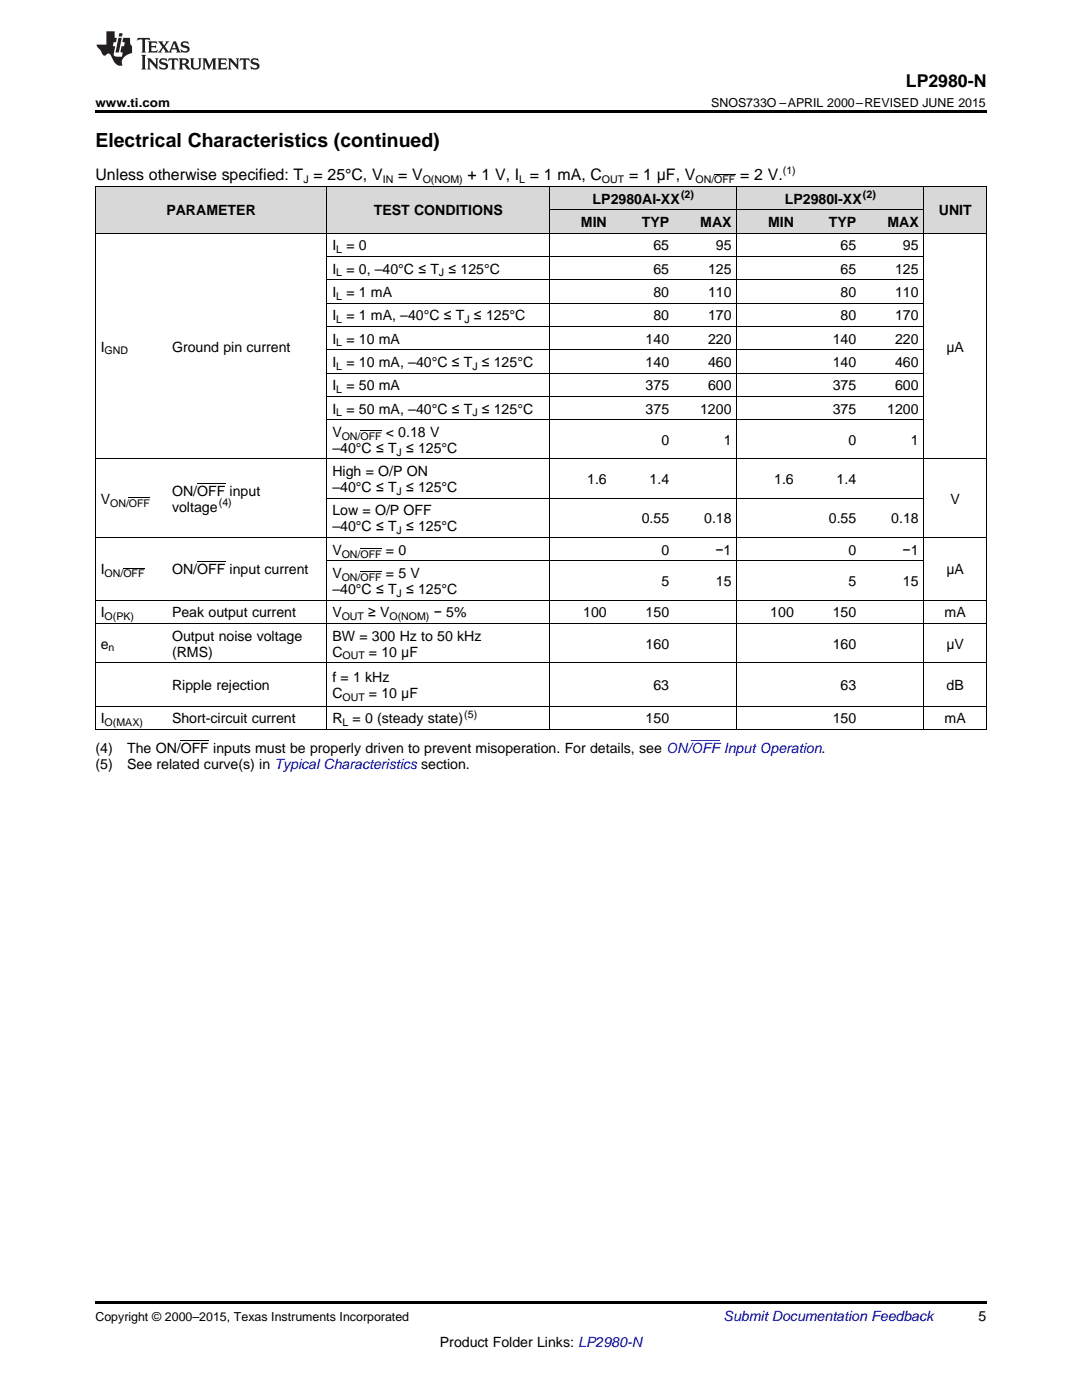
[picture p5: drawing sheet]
<svg xmlns="http://www.w3.org/2000/svg" width="216mm" height="279mm" viewBox="0 0 216 279" stroke-linecap="round" stroke-linejoin="round" font-family="sans-serif">
<defs><g id="words">
<text font-size="3.9" x="19" y="29.3">Electrical Characteristics (continued)</text>
<text font-size="3.5" x="180.8" y="17.3">LP2980-N</text>
<g font-size="3.2">
<text x="19" y="36">Unless otherwise specified: T = 25°C, V</text>
<text x="79.4" y="36">= V</text>
<text x="93.3" y="36">+ 1 V, I = 1 mA, C</text>
<text x="125.5" y="36">= 1 μF, V</text>
<text x="147.7" y="36">= 2 V.</text>
</g>
<g font-size="2.8">
<text x="118.3" y="40.6">LP2980AI-XX</text>
<text x="156.6" y="40.6">LP2980I-XX</text>
<text x="33.2" y="43">PARAMETER</text>
<text x="74.6" y="43">TEST CONDITIONS</text>
<text x="115.9" y="45.3">MIN</text>
<text x="128.1" y="45.3">TYP</text>
<text x="139.7" y="45.3">MAX</text>
<text x="153.2" y="45.3">MIN</text>
<text x="165.4" y="45.3">TYP</text>
<text x="177.1" y="45.3">MAX</text>
<text x="187.3" y="43">UNIT</text>
<text x="66.3" y="50">I</text>
<text x="69.1" y="50">= 0</text>
<text x="130.4" y="50">65</text>
<text x="142.8" y="50">95</text>
<text x="167.7" y="50">65</text>
<text x="180.2" y="50">95</text>
<text x="66.3" y="54.6">I</text>
<text x="66.3" y="59.3">I</text>
<text x="69.1" y="54.6">= 0, –40°C ≤ T ≤ 125°C</text>
<text x="69.1" y="59.3">= 1 mA</text>
<text x="130.4" y="54.6">65</text>
<text x="130.4" y="59.3">80</text>
<text x="141.3" y="54.6">125</text>
<text x="141.3" y="59.3">110</text>
<text x="167.7" y="54.6">65</text>
<text x="167.7" y="59.3">80</text>
<text x="178.6" y="54.6">125</text>
<text x="178.6" y="59.3">110</text>
<text x="66.3" y="63.9">I</text>
<text x="69.1" y="63.9">= 1 mA, –40°C ≤ T ≤ 125°C</text>
<text x="130.4" y="63.9">80</text>
<text x="141.3" y="63.9">170</text>
<text x="167.7" y="63.9">80</text>
<text x="178.6" y="63.9">170</text>
<text x="20.1" y="70.2">I</text>
<text x="34.3" y="70.2">Ground pin current</text>
<text x="66.3" y="68.6">I</text>
<text x="69.1" y="68.6">= 10 mA</text>
<text x="128.8" y="68.6">140</text>
<text x="141.3" y="68.6">220</text>
<text x="166.2" y="68.6">140</text>
<text x="178.6" y="68.6">220</text>
<text x="188.8" y="70.2">μA</text>
<text x="66.3" y="73.2">I</text>
<text x="66.3" y="77.9">I</text>
<text x="69.1" y="73.2">= 10 mA, –40°C ≤ T ≤ 125°C</text>
<text x="69.1" y="77.9">= 50 mA</text>
<text x="128.8" y="73.2">140</text>
<text x="128.8" y="77.9">375</text>
<text x="141.3" y="73.2">460</text>
<text x="141.3" y="77.9">600</text>
<text x="166.2" y="73.2">140</text>
<text x="166.2" y="77.9">375</text>
<text x="178.6" y="73.2">460</text>
<text x="178.6" y="77.9">600</text>
<text x="66.3" y="82.5">I</text>
<text x="69.1" y="82.5">= 50 mA, –40°C ≤ T ≤ 125°C</text>
<text x="128.8" y="82.5">375</text>
<text x="139.7" y="82.5">1200</text>
<text x="166.2" y="82.5">375</text>
<text x="177" y="82.5">1200</text>
<text x="66.3" y="87.2">V</text>
<text x="77" y="87.2">&lt; 0.18 V</text>
<text x="132" y="88.8">0</text>
<text x="144.4" y="88.8">1</text>
<text x="169.3" y="88.8">0</text>
<text x="181.8" y="88.8">1</text>
<text x="66.3" y="90.4">–40°C ≤ T ≤ 125°C</text>
<text x="66.3" y="95">High = O/P ON</text>
<text x="20.1" y="100.5">V</text>
<text x="34.3" y="99">ON/OFF input</text>
<text x="66.3" y="98.2">–40°C ≤ T ≤ 125°C</text>
<text x="117.2" y="96.6">1.6</text>
<text x="129.6" y="96.6">1.4</text>
<text x="154.5" y="96.6">1.6</text>
<text x="166.9" y="96.6">1.4</text>
<text x="189.7" y="100.5">V</text>
<text x="34.3" y="102.1">voltage</text>
<text x="66.3" y="102.9">Low = O/P OFF</text>
<text x="66.3" y="106">–40°C ≤ T ≤ 125°C</text>
<text x="128.1" y="104.5">0.55</text>
<text x="140.5" y="104.5">0.18</text>
<text x="165.4" y="104.5">0.55</text>
<text x="177.8" y="104.5">0.18</text>
<text x="66.3" y="110.7">V</text>
<text x="77" y="110.7">= 0</text>
<text x="132" y="110.7">0</text>
<text x="142.8" y="110.7">−1</text>
<text x="169.3" y="110.7">0</text>
<text x="180.1" y="110.7">−1</text>
<text x="20.1" y="114.6">I</text>
<text x="34.3" y="114.6">ON/OFF input current</text>
<text x="66.3" y="115.4">V</text>
<text x="66.3" y="118.5">–40°C ≤ T ≤ 125°C</text>
<text x="77" y="115.4">= 5 V</text>
<text x="132" y="116.9">5</text>
<text x="142.8" y="116.9">15</text>
<text x="169.3" y="116.9">5</text>
<text x="180.2" y="116.9">15</text>
<text x="188.8" y="114.6">μA</text>
<text x="20.1" y="123.2">I</text>
<text x="34.3" y="123.2">Peak output current</text>
<text x="66.3" y="123.2">V</text>
<text x="73.5" y="123.2">≥ V</text>
<text x="86.5" y="123.2">− 5%</text>
<text x="116.4" y="123.2">100</text>
<text x="128.8" y="123.2">150</text>
<text x="153.7" y="123.2">100</text>
<text x="166.2" y="123.2">150</text>
<text x="188.5" y="123.2">mA</text>
<text x="20.1" y="129.4">e</text>
<text x="34.3" y="127.8">Output noise voltage</text>
<text x="34.3" y="131">(RMS)</text>
<text x="66.3" y="127.8">BW = 300 Hz to 50 kHz</text>
<text x="66.3" y="131">C</text>
<text x="73.6" y="131">= 10 μF</text>
<text x="128.8" y="129.4">160</text>
<text x="166.2" y="129.4">160</text>
<text x="188.8" y="129.4">μV</text>
<text x="34.3" y="137.7">Ripple rejection</text>
<text x="66.3" y="136.1">f = 1 kHz</text>
<text x="130.4" y="137.7">63</text>
<text x="167.7" y="137.7">63</text>
<text x="188.9" y="137.7">dB</text>
<text x="66.3" y="139.3">C</text>
<text x="73.6" y="139.3">= 10 μF</text>
<text x="20.1" y="144.4">I</text>
<text x="34.3" y="144.4">Short-circuit current</text>
<text x="66.3" y="144.4">R</text>
<text x="70.3" y="144.4">= 0 (steady state)</text>
<text x="128.8" y="144.4">150</text>
<text x="166.2" y="144.4">150</text>
<text x="188.5" y="144.4">mA</text>
<text x="19" y="150.2">(4)</text>
<text x="19" y="153.4">(5)</text>
<text x="25.4" y="150.2">The ON/OFF inputs must be properly driven to prevent misoperation. For details, see ON/OFF Input Operation.</text>
<text x="25.4" y="153.4">See related curve(s) in Typical Characteristics section.</text>
<text x="195.3" y="263.6">5</text>
<text x="87.8" y="268.9">Product Folder Links: LP2980-N</text>
</g>
<text font-size="2.8" fill="#0000c8" x="144.4" y="263.6">Submit Documentation Feedback</text>
<g font-size="2.5">
<text x="19" y="21.4">www.ti.com</text>
<text x="141.9" y="21.4">SNOS733O –APRIL 2000–REVISED JUNE 2015</text>
<text x="19" y="263.6">Copyright © 2000–2015, Texas Instruments Incorporated</text>
</g>
<g font-size="2.1">
<text x="156.2" y="34.7">(1)</text>
<text x="60.5" y="36.6">J</text>
<text x="76.4" y="36.6">IN</text>
<text x="84.3" y="36.6">O(NOM)</text>
<text x="103.6" y="36.6">L</text>
<text x="120.1" y="36.6">OUT</text>
<text x="135.9" y="39.5">(2)</text>
<text x="138.8" y="36.6">ON/OFF</text>
<text x="172.2" y="39.5">(2)</text>
<text x="67.1" y="50.5">L</text>
<text x="67.1" y="55.2">L</text>
<text x="67.1" y="59.8">L</text>
<text x="87.6" y="55.2">J</text>
<text x="67.1" y="64.5">L</text>
<text x="92.7" y="64.5">J</text>
<text x="20.9" y="70.7">GND</text>
<text x="67.1" y="69.1">L</text>
<text x="67.1" y="73.8">L</text>
<text x="94.3" y="73.8">J</text>
<text x="67.1" y="78.5">L</text>
<text x="67.1" y="83.1">L</text>
<text x="94.3" y="83.1">J</text>
<text x="68.2" y="87.8">ON/OFF</text>
<text x="79.1" y="90.9">J</text>
<text x="22" y="101.1">ON/OFF</text>
<text x="43.7" y="101">(4)</text>
<text x="79.1" y="98.8">J</text>
<text x="79.1" y="106.6">J</text>
<text x="68.2" y="111.3">ON/OFF</text>
<text x="20.9" y="115.2">ON/OFF</text>
<text x="68.2" y="115.9">ON/OFF</text>
<text x="79.1" y="119.1">J</text>
<text x="20.9" y="123.8">O(PK)</text>
<text x="68.2" y="123.8">OUT</text>
<text x="77.7" y="123.8">O(NOM)</text>
<text x="21.7" y="130">n</text>
<text x="68.3" y="131.6">OUT</text>
<text x="68.3" y="139.8">OUT</text>
<text x="92.6" y="143.2">(5)</text>
<text x="20.9" y="144.9">O(MAX)</text>
<text x="68.3" y="144.9">L</text>
</g>
</g></defs>
<g fill="#d8d8d8">
<path d="M19 37.3h14.3v9.3h-14.3z"/>
<path d="M33.3 37.3h32v9.3h-32z"/>
<path d="M65.3 37.3h44.4v9.3h-44.4z"/>
<path d="M109.7 41.9h12.5v4.7h-12.5z"/>
<path d="M122.2 41.9h12.4v4.7h-12.4z"/>
<path d="M134.6 41.9h12.4v4.7h-12.4z"/>
<path d="M147 41.9h12.5v4.7h-12.5z"/>
<path d="M159.5 41.9h12.4v4.7h-12.4z"/>
<path d="M171.9 41.9h12.5v4.7h-12.5z"/>
<path d="M184.4 37.3h12.4v9.3h-12.4z"/>
<path d="M109.7 37.3h12.5v4.6h-12.5z"/>
<path d="M122.2 37.3h12.4v4.6h-12.4z"/>
<path d="M134.6 37.3h12.4v4.6h-12.4z"/>
<path d="M147 37.3h12.5v4.6h-12.5z"/>
<path d="M159.5 37.3h12.4v4.6h-12.4z"/>
<path d="M171.9 37.3h12.5v4.6h-12.5z"/>
</g>
<path d="M19 22h177.8v.5h-177.8zM19 259.7h177.8v.5h-177.8z" fill="#000"/>
<g fill="none" stroke="#000" stroke-width=".2">
<path d="M19 37.2h177.8v108.4M19.1 37.2v108.4M65.2 37.2v108.4M109.7 37.2v108.4M147 37.2v108.4M184.3 37.2v108.4M19 46.5h177.8M65.3 55.8h119.1M65.3 51.2h119.1M109.7 41.9h74.7M65.3 79.1h119.1M65.3 74.5h119.1"/>
<path d="M65.3 69.8h119.1M65.3 65.1h119.1M65.3 60.5h119.1M19 91.6h177.8M65.3 99.4h119.1M65.3 83.8h119.1M19 119.8h177.8M19 107.3h177.8M65.3 111.9h119.1M19 132.2h177.8M19 124.4h177.8M19 145.6h177.8"/>
<path d="M19 140.9h177.8"/>
</g>
<g fill="#231f20">
<path d="M27.5 7.6l-.1 .5 .4-.2h.6v.1v2.1l-.2 .4h1l-.3-.4v-2.1l.1-.1h.5l.5 .2-.2-.5zM29.5 8.3l.2 .3v1.5l-.2 .4h1.8l.2-.6a1.04 1.04 0 0 1-1.3 .2v-.7h.6l.3 .2v-.6l-.3 .2h-.6v-.6l.8-.1 .4 .3-.2-.5zM31.5 8.3l.9 1.1-.9 1.1h.8l-.2-.2 .5-.7 .4 .7-.2 .2h1.5l-.1-.2 .1-.4h.9l.1 .4-.2 .2h1l-.3-.3-.7-1.9h-.5l-.9 2-.8-1 .9-1h-.8l.1 .3-.3 .5-.4-.6 .2-.2zM34.7 8.6l.4 1h-.7zM36.3 8.4a.63 .63 0 0 0-.2 .7 .63 .63 0 0 0 .6 .4l.6 .2 .1 .2a.75 .75 0 0 1-.7 .4 .75 .75 0 0 1-.6-.5l.1 .7 .1-.1a1.11 1.11 0 0 0 1.5-.6 1.13 1.13 0 0 0-1.2-.8l-.1-.4a1.04 1.04 0 0 1 1.2 .2l-.2-.5-.1 .1-.5-.2zM28.2 10.9l.2 .4v2.2l-.2 .4h1l-.3-.4v-2.2l.3-.4zM29.3 11.6l.3 .4v1.5l-.3 .4h.8l-.2-.4v-1.3l1.5 1.7v-1.9l.2-.4h-.7l.2 .4v.9l-1.1-1.3zM32 11.8a.62 .62 0 0 0-.2 .7 .62 .62 0 0 0 .6 .4l.6 .1 .1 .3a.76 .76 0 0 1-.7 .3 .76 .76 0 0 1-.6-.4l.1 .7 .1-.1a1.11 1.11 0 0 0 1.5-.6 1.13 1.13 0 0 0-1.2-.8l-.1-.4a1.04 1.04 0 0 1 1.2 .2l-.2-.6-.1 .1-.5-.1zM33.7 11.6l-.2 .6a.61 .61 0 0 1 .8-.3v1.6l-.2 .4h.9l-.2-.4v-1.6a.63 .63 0 0 1 .8 .3l-.2-.6zM35.6 11.6l.3 .4v1.5l-.3 .4h1l-.2-.2v-.8l.5 .2a.76 .76 0 0 0 1.2 .7l-1-1a.58 .58 0 0 0 .6-.5 .58 .58 0 0 0-.5-.6zM36.4 11.9h.1a.45 .45 0 0 1 .5 .1 .45 .45 0 0 1 .1 .5l-.7 .2zM37.9 11.6l.2 .2a2.17 2.17 0 0 0 .3 1.9 .99 .99 0 0 0 1.6-.6v-1.1l.2-.4h-.7l.2 .2a1.92 1.92 0 0 1-.2 1.8 .6 .6 0 0 1-.9-.5v-1.1l.2-.4zM40.4 11.6l.2 .4v1.5l-.2 .4h.7l-.2-.4v-1.4l.8 1.8 .8-1.8v1.4l-.2 .4h.9l-.2-.4v-1.5l.2-.4h-.8l-.6 1.5-.6-1.5zM43.4 11.6l.2 .4v1.5l-.2 .4h1.8l.2-.6a1.04 1.04 0 0 1-1.3 .1v-.6h.5l.4 .2v-.6l-.4 .2h-.5v-.7h.8l.3 .3-.1-.6zM45.5 11.6l.2 .4v1.5l-.2 .4h.7l-.2-.4v-1.3l1.5 1.7v-1.9l.2-.4h-.7l.2 .4v.9l-1.1-1.3zM47.9 11.6l-.1 .6a.61 .61 0 0 1 .8-.3v1.6l-.3 .4h1l-.3-.4 .1-1.6a.63 .63 0 0 1 .7 .3l-.1-.6zM50.2 11.8a.62 .62 0 0 0-.2 .7 .62 .62 0 0 0 .6 .4l.6 .1 .2 .3a.76 .76 0 0 1-.8 .3 .76 .76 0 0 1-.6-.4l.1 .7 .2-.1a1.11 1.11 0 0 0 1.5-.6 1.13 1.13 0 0 0-1.3-.8l-.1-.4a1.04 1.04 0 0 1 1.2 .2l-.1-.6-.2 .1-.5-.1z"/>
<path d="M21.2 6.3v2.6h-1.9l.1 .4 .7 .9a.91 .91 0 0 0 1 .8 .56 .56 0 0 1 .5-.3 .56 .56 0 0 1 .5 .3l.4 .8a1.53 1.53 0 0 0 1.9 1.2 1.54 1.54 0 0 1 1-2.1l.9-.3v-1.4a1.52 1.52 0 0 1-.3-1.6h-1.4l-.2 .8h.5l-.2 .8h-.4l-.2 1v.2l.4 .1-.2 .8a1.93 1.93 0 0 1-1.6-.3l.3-1.8h-.5l.2-.8h.4l.2-.8h-.4v-1.3zM23.6 7.6l-.6 2.9h.7l.6-2.9zM23.8 6.6l-.1 .7h.6l.2-.7z"/>
</g>
<path d="M137.9 147.7h5.7" fill="none" stroke="#00f" stroke-width=".2"/>
<path d="M142.5 34.9h4.3M25.7 99.3h4.3M39.3 96.5h5.7M71.9 86h4.3M24.6 113.4h4.3M39.3 112.1h5.7M71.9 114.1h4.3M71.9 109.4h4.3M36.1 147.7h5.6" fill="none" stroke="#000" stroke-width=".2"/>
<use href="#words"/>
</svg>
